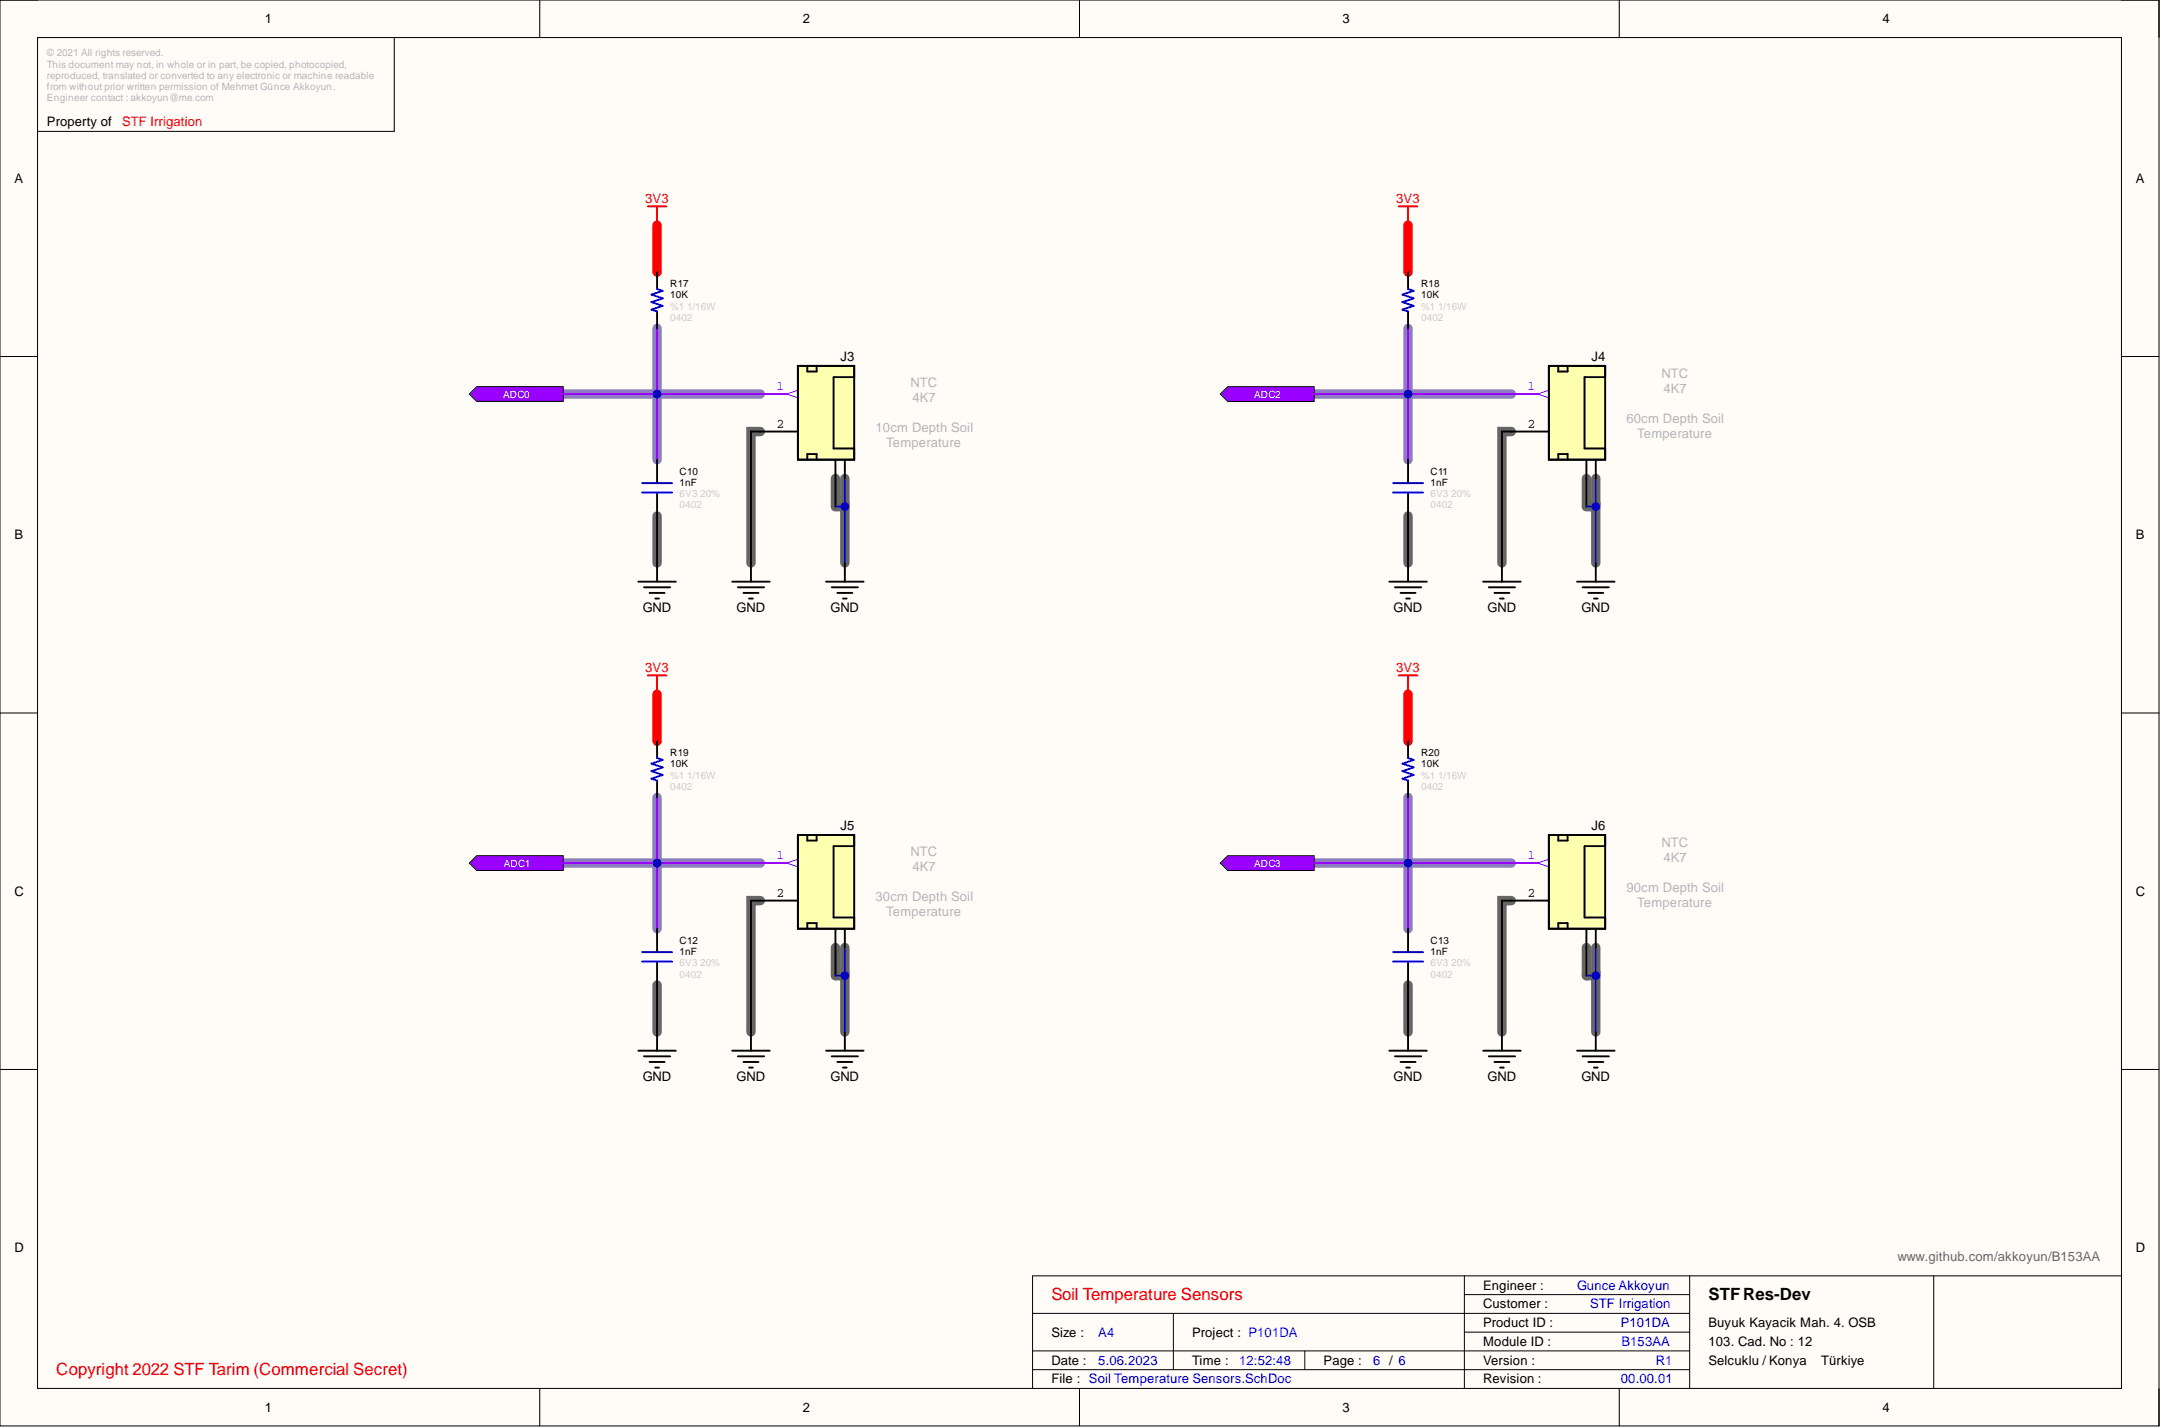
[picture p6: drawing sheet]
<svg xmlns="http://www.w3.org/2000/svg" width="292mm" height="193mm" viewBox="0 0 292 193" stroke-linecap="round" stroke-linejoin="round" font-family="sans-serif">
<defs><g id="words">
<g font-size="2.3" fill="#f00">
<text x="142.1" y="175.7">Soil Temperature Sensors</text>
<text x="7.6" y="185.8">Copyright 2022 STF Tarim (Commercial Secret)</text>
</g>
<text font-size="2.3" x="230.9" y="175.7">STFRes-Dev</text>
<g font-size="1.8">
<text x="35.8" y="3.1">1</text>
<text x="108.5" y="3.1">2</text>
<text x="181.4" y="3.1">3</text>
<text x="254.4" y="3.1">4</text>
<text x="6.3" y="17.1">Property of</text>
<text x="1.9" y="24.7">A</text>
<text x="288.7" y="24.7">A</text>
<text x="113.6" y="48.8">J3</text>
<text x="215.1" y="48.8">J4</text>
<text x="105" y="57.8">2</text>
<text x="206.5" y="57.8">2</text>
<text x="1.9" y="72.9">B</text>
<text x="288.7" y="72.9">B</text>
<text x="86.9" y="82.7">GND</text>
<text x="99.6" y="82.7">GND</text>
<text x="112.2" y="82.7">GND</text>
<text x="188.4" y="82.7">GND</text>
<text x="201.1" y="82.7">GND</text>
<text x="213.8" y="82.7">GND</text>
<text x="113.6" y="112.2">J5</text>
<text x="215.1" y="112.2">J6</text>
<text x="1.9" y="121">C</text>
<text x="105" y="121.2">2</text>
<text x="206.5" y="121.2">2</text>
<text x="288.7" y="121">C</text>
<text x="86.9" y="146.1">GND</text>
<text x="99.6" y="146.1">GND</text>
<text x="112.2" y="146.1">GND</text>
<text x="188.4" y="146.1">GND</text>
<text x="201.1" y="146.1">GND</text>
<text x="213.8" y="146.1">GND</text>
<text x="1.9" y="169.2">D</text>
<text x="288.7" y="169.2">D</text>
<text x="200.5" y="174.3">Engineer :</text>
<text x="200.5" y="176.8">Customer :</text>
<text x="200.5" y="179.3">Product ID :</text>
<text x="230.9" y="179.3">Buyuk Kayacik Mah. 4. OSB</text>
<text x="142.1" y="184.4">Date :</text>
<text x="142.1" y="180.6">Size :</text>
<text x="161.1" y="184.4">Time :</text>
<text x="161.1" y="180.6">Project : P101DA</text>
<text x="178.9" y="184.4">Page :</text>
<text x="200.5" y="181.9">Module ID :</text>
<text x="200.5" y="184.4">Version :</text>
<text x="230.9" y="181.9">103. Cad. No : 12</text>
<text x="230.9" y="184.4">Selcuklu / Konya</text>
<text x="246.2" y="184.4">Türkiye</text>
<text x="35.8" y="190.7">1</text>
<text x="108.5" y="190.7">2</text>
<text x="142.1" y="186.9">File : Soil Temperature Sensors.SchDoc</text>
<text x="181.4" y="190.7">3</text>
<text x="200.5" y="186.9">Revision :</text>
<text x="254.4" y="190.7">4</text>
</g>
<g font-size="1.8" fill="#f00">
<text x="16.5" y="17.1">STF Irrigation</text>
<text x="87.2" y="27.5">3V3</text>
<text x="188.7" y="27.5">3V3</text>
<text x="87.2" y="90.9">3V3</text>
<text x="188.7" y="90.9">3V3</text>
</g>
<g font-size="1.8" fill="#90f">
<text x="105" y="52.7">1</text>
<text x="206.5" y="52.7">1</text>
<text x="105" y="116.1">1</text>
<text x="206.5" y="116.1">1</text>
</g>
<g font-size="1.8" fill="#b7b7b7">
<text x="123.1" y="52.3">NTC</text>
<text x="224.6" y="51.1">NTC</text>
<text x="224.8" y="53.1">4K7</text>
<text x="118.3" y="58.4">10cm Depth Soil</text>
<text x="123.3" y="54.3">4K7</text>
<text x="219.8" y="57.1">60cm Depth Soil</text>
<text x="221.3" y="59.2">Temperature</text>
<text x="119.8" y="60.4">Temperature</text>
<text x="123.1" y="115.7">NTC</text>
<text x="123.3" y="117.7">4K7</text>
<text x="224.6" y="114.4">NTC</text>
<text x="224.8" y="116.5">4K7</text>
<text x="118.3" y="121.8">30cm Depth Soil</text>
<text x="119.8" y="123.8">Temperature</text>
<text x="219.8" y="120.5">90cm Depth Soil</text>
<text x="221.3" y="122.5">Temperature</text>
</g>
<text font-size="1.8" fill="#666" x="256.5" y="170.5">www.github.com/akkoyun/B153AA</text>
<g font-size="1.8" fill="#00f">
<text x="213.2" y="174.3">Gunce Akkoyun</text>
<text x="214.9" y="176.8">STF Irrigation</text>
<text x="219.1" y="179.3">P101DA</text>
<text x="148.5" y="184.4">5.06.2023</text>
<text x="148.5" y="180.6">A4</text>
<text x="167.5" y="184.4">12:52:48</text>
<text x="185.6" y="184.4">6 / 6</text>
<text x="219.2" y="181.9">B153AA</text>
<text x="223.8" y="184.4">R1</text>
<text x="219.1" y="186.9">00.00.01</text>
</g>
<g font-size="1.4" fill="#b7b7b7">
<text x="6.3" y="7.6">© 2021 All rights reserved.</text>
<text x="6.3" y="9.1">This document may not, in whole or in part, be copied, photocopied,</text>
<text x="6.3" y="10.7">reproduced, translated or converted to any electronic or machine readable</text>
<text x="6.3" y="12.2">from without prior written permission of Mehmet Günce Akkoyun.</text>
<text x="6.3" y="13.7">Engineer contact : akkoyun@me.com</text>
</g>
<g font-size="1.4" fill="#ccc">
<text x="90.6" y="41.8">%1</text>
<text x="92.9" y="41.8">1/16W</text>
<text x="192.1" y="41.8">%1</text>
<text x="194.4" y="41.8">1/16W</text>
<text x="90.6" y="43.4">0402</text>
<text x="192.1" y="43.4">0402</text>
<text x="91.9" y="68.7">0402</text>
<text x="91.9" y="67.2">6V3</text>
<text x="94.7" y="67.2">20%</text>
<text x="193.4" y="68.7">0402</text>
<text x="193.4" y="67.2">6V3</text>
<text x="196.2" y="67.2">20%</text>
<text x="90.6" y="105.2">%1</text>
<text x="90.6" y="106.7">0402</text>
<text x="92.9" y="105.2">1/16W</text>
<text x="192.1" y="105.2">%1</text>
<text x="192.1" y="106.7">0402</text>
<text x="194.4" y="105.2">1/16W</text>
<text x="91.9" y="130.6">6V3</text>
<text x="94.7" y="130.6">20%</text>
<text x="193.4" y="130.6">6V3</text>
<text x="196.2" y="130.6">20%</text>
<text x="91.9" y="132.1">0402</text>
<text x="193.4" y="132.1">0402</text>
</g>
<g font-size="1.4">
<text x="90.6" y="40.3">10K</text>
<text x="90.6" y="38.8">R17</text>
<text x="192.1" y="40.3">10K</text>
<text x="192.1" y="38.8">R18</text>
<text x="91.9" y="65.7">1nF</text>
<text x="91.9" y="64.1">C10</text>
<text x="193.4" y="65.7">1nF</text>
<text x="193.4" y="64.1">C11</text>
<text x="90.6" y="103.7">10K</text>
<text x="90.6" y="102.2">R19</text>
<text x="192.1" y="103.7">10K</text>
<text x="192.1" y="102.2">R20</text>
<text x="91.9" y="129.1">1nF</text>
<text x="91.9" y="127.5">C12</text>
<text x="193.4" y="129.1">1nF</text>
<text x="193.4" y="127.5">C13</text>
</g>
<g font-size="1.4" fill="#fff">
<text x="68" y="53.8">ADC0</text>
<text x="169.5" y="53.8">ADC2</text>
<text x="68.1" y="117.1">ADC1</text>
<text x="169.5" y="117.1">ADC3</text>
</g>
</g></defs>
<path d="M0 0h291.8v192.7h-291.8z" fill-rule="evenodd" fill="#fffcf8"/>
<path d="M0 0h291.8v192.7h-291.8z" fill="none" stroke="#000" stroke-width=".14"/>
<path d="M5.1 5.1h281.7v182.5h-281.7z" fill-rule="evenodd" fill="#fffcf8"/>
<g fill="none" stroke="#000" stroke-width=".14">
<path d="M0 0h5.1M5.1 5.1h281.7v182.5h-281.7zM53.3 5.1v12.7h-48.2M73 0v5.1M145.9 0v5.1M218.9 0v5.1M286.8 0h5v5.1M0 48.2h5.1M286.8 48.2h5M0 96.3h5.1M286.8 96.3h5M0 144.5h5.1"/>
<path d="M286.8 144.5h5M139.6 177.5h88.8M158.6 177.5v7.6M197.9 174.9h30.5M197.9 172.4v15.2M228.4 172.4v15.2M261.4 172.4v15.2M286.8 172.4h-147.2v15.2M73 187.6v5.1M139.6 182.6h88.8M139.6 185.1h88.8M145.9 187.6v5.1"/>
<path d="M176.4 182.6v2.5M197.9 180h30.5M218.9 187.6v5.1M291.8 187.6v5.1"/>
</g>
<g fill="none" stroke="#666" stroke-width="1.3">
<path d="M102.8 58.3h-1.3v17.8M204.3 58.3h-1.3v17.8M88.8 69.7v6.4M112.9 64.7v3.8h1.3v7.6M114.2 64.7v3.8M190.3 69.7v6.4M214.4 64.7v3.8h1.3v7.6M215.7 64.7v3.8M88.8 133.1v6.3M102.8 121.7h-1.3v17.7M112.9 128v3.8h1.3v7.6M114.2 128v3.8"/>
<path d="M190.3 133.1v6.3M204.3 121.7h-1.3v17.7M214.4 128v3.8h1.3v7.6M215.7 128v3.8"/>
</g>
<path d="M88.8 30.4v6.4M190.3 30.4v6.4M88.8 93.8v6.4M190.3 93.8v6.4" fill="none" stroke="#f00" stroke-width="1.3"/>
<path d="M76.1 53.2h26.7M88.8 44.4v17.7M177.6 53.2h26.7M190.3 44.4v17.7M76.1 116.6h26.7M88.8 107.8v17.7M177.6 116.6h26.7M190.3 107.8v17.7" fill="none" stroke="#8e7cc3" stroke-width="1.3"/>
<path d="M63.4 53.2l1-1h11.7v2h-11.7z" fill-rule="evenodd" fill="#90f"/>
<path d="M63.4 53.2l1-1h11.7v2h-11.7z" fill="none" stroke="#000" stroke-width=".14"/>
<path d="M99 78.6h5M99.7 79.4h3.6M101.5 76.1v2.5M100.5 80.1h2M101.3 80.9h.5" fill="none" stroke="#000" stroke-width=".25"/>
<path d="M87.5 27.9h2.6M88.8 27.9v2.5" fill="none" stroke="#f00" stroke-width=".25"/>
<path d="M63.4 116.6l1-1h11.7v2h-11.7z" fill-rule="evenodd" fill="#90f"/>
<path d="M63.4 116.6l1-1h11.7v2h-11.7z" fill="none" stroke="#000" stroke-width=".14"/>
<g fill="none" stroke="#000" stroke-width=".25">
<path d="M86.3 78.6h5.1M87 79.4h3.6M88.8 76.1v2.5M111.7 78.6h5M112.4 79.4h3.6M114.2 76.1v2.5M187.8 78.6h5.1M188.5 79.4h3.6M190.3 76.1v2.5M200.5 78.6h5.1M201.2 79.4h3.6M203 76.1v2.5"/>
<path d="M213.2 78.6h5M213.9 79.4h3.6M215.7 76.1v2.5M87.8 80.1h2M88.6 80.9h.5M113.2 80.1h2M113.9 80.9h.5M189.3 80.1h2M190.1 80.9h.5M202 80.1h2M202.8 80.9h.5M214.7 80.1h2"/>
<path d="M215.4 80.9h.6M88.8 139.4v2.6M101.5 139.4v2.6M114.2 139.4v2.6M190.3 139.4v2.6M203 139.4v2.6M215.7 139.4v2.6M86.3 142h5.1M87 142.7h3.6M87.8 143.5h2M88.6 144.3h.5M99 142h5"/>
<path d="M99.7 142.7h3.6M100.5 143.5h2M101.3 144.3h.5M111.7 142h5M112.4 142.7h3.6M113.2 143.5h2M113.9 144.3h.5M187.8 142h5.1M188.5 142.7h3.6M189.3 143.5h2M190.1 144.3h.5M200.5 142h5.1"/>
<path d="M201.2 142.7h3.6M202 143.5h2M202.8 144.3h.5M213.2 142h5M213.9 142.7h3.6M214.7 143.5h2M215.4 144.3h.6"/>
</g>
<path d="M189.1 27.9h2.5M190.3 27.9v2.5M87.5 91.3h2.6M88.8 91.3v2.5M189.1 91.3h2.5M190.3 91.3v2.5" fill="none" stroke="#f00" stroke-width=".25"/>
<path d="M164.9 53.2l1.1-.9h11.6v2h-11.6z" fill-rule="evenodd" fill="#90f"/>
<path d="M164.9 53.2l1.1-.9h11.6v2h-11.6z" fill="none" stroke="#000" stroke-width=".14"/>
<path d="M164.9 116.6l1.1-1h11.6v2h-11.6z" fill-rule="evenodd" fill="#90f"/>
<path d="M164.9 116.6l1.1-1h11.6v2h-11.6z" fill="none" stroke="#000" stroke-width=".14"/>
<path d="M102.8 58.3h-1.3v17.8M88.8 69.7v6.4" fill="none" stroke="#000" stroke-width=".25"/>
<path d="M88.8 30.4v6.4" fill="none" stroke="#f00" stroke-width=".25"/>
<path d="M88.8 53.2v8.9" fill="none" stroke="#90f" stroke-width=".25"/>
<circle cx="88.8" cy="53.2" r=".51" fill="#000080"/>
<circle cx="88.8" cy="53.2" r=".51" fill="none" stroke="#000080" stroke-width=".14"/>
<path d="M76.1 53.2h26.7" fill="none" stroke="#90f" stroke-width=".25"/>
<circle cx="88.8" cy="53.2" r=".51" fill="#000080"/>
<circle cx="88.8" cy="53.2" r=".51" fill="none" stroke="#000080" stroke-width=".14"/>
<path d="M88.8 44.4v8.8" fill="none" stroke="#90f" stroke-width=".25"/>
<circle cx="88.8" cy="53.2" r=".51" fill="#000080"/>
<circle cx="88.8" cy="53.2" r=".51" fill="none" stroke="#000080" stroke-width=".14"/>
<path d="M112.9 64.7v3.8" fill="none" stroke="#000" stroke-width=".25"/>
<path d="M112.9 68.5h1.3v7.6" fill="none" stroke="#000080" stroke-width=".25"/>
<circle cx="114.2" cy="68.5" r=".51" fill="#000080"/>
<circle cx="114.2" cy="68.5" r=".51" fill="none" stroke="#000080" stroke-width=".14"/>
<path d="M114.2 64.7v3.8" fill="none" stroke="#000080" stroke-width=".25"/>
<circle cx="114.2" cy="68.5" r=".51" fill="#000080"/>
<circle cx="114.2" cy="68.5" r=".51" fill="none" stroke="#000080" stroke-width=".14"/>
<path d="M88.8 133.1v6.3M102.8 121.7h-1.3v17.7" fill="none" stroke="#000" stroke-width=".25"/>
<path d="M88.8 93.8v6.4" fill="none" stroke="#f00" stroke-width=".25"/>
<path d="M88.8 116.6v8.9" fill="none" stroke="#90f" stroke-width=".25"/>
<circle cx="88.8" cy="116.6" r=".51" fill="#000080"/>
<circle cx="88.8" cy="116.6" r=".51" fill="none" stroke="#000080" stroke-width=".14"/>
<path d="M76.1 116.6h26.7" fill="none" stroke="#90f" stroke-width=".25"/>
<circle cx="88.8" cy="116.6" r=".51" fill="#000080"/>
<circle cx="88.8" cy="116.6" r=".51" fill="none" stroke="#000080" stroke-width=".14"/>
<path d="M88.8 107.8v8.8" fill="none" stroke="#90f" stroke-width=".25"/>
<circle cx="88.8" cy="116.6" r=".51" fill="#000080"/>
<circle cx="88.8" cy="116.6" r=".51" fill="none" stroke="#000080" stroke-width=".14"/>
<path d="M112.9 128v3.8" fill="none" stroke="#000" stroke-width=".25"/>
<path d="M112.9 131.8h1.3v7.6" fill="none" stroke="#000080" stroke-width=".25"/>
<circle cx="114.2" cy="131.8" r=".51" fill="#000080"/>
<circle cx="114.2" cy="131.8" r=".51" fill="none" stroke="#000080" stroke-width=".14"/>
<path d="M114.2 128v3.8" fill="none" stroke="#000080" stroke-width=".25"/>
<circle cx="114.2" cy="131.8" r=".51" fill="#000080"/>
<circle cx="114.2" cy="131.8" r=".51" fill="none" stroke="#000080" stroke-width=".14"/>
<path d="M204.3 58.3h-1.3v17.8M190.3 69.7v6.4" fill="none" stroke="#000" stroke-width=".25"/>
<path d="M190.3 30.4v6.4" fill="none" stroke="#f00" stroke-width=".25"/>
<path d="M190.3 53.2v8.9" fill="none" stroke="#90f" stroke-width=".25"/>
<circle cx="190.3" cy="53.2" r=".51" fill="#000080"/>
<circle cx="190.3" cy="53.2" r=".51" fill="none" stroke="#000080" stroke-width=".14"/>
<path d="M177.6 53.2h26.7" fill="none" stroke="#90f" stroke-width=".25"/>
<circle cx="190.3" cy="53.2" r=".51" fill="#000080"/>
<circle cx="190.3" cy="53.2" r=".51" fill="none" stroke="#000080" stroke-width=".14"/>
<path d="M190.3 44.4v8.8" fill="none" stroke="#90f" stroke-width=".25"/>
<circle cx="190.3" cy="53.2" r=".51" fill="#000080"/>
<circle cx="190.3" cy="53.2" r=".51" fill="none" stroke="#000080" stroke-width=".14"/>
<path d="M214.4 64.7v3.8" fill="none" stroke="#000" stroke-width=".25"/>
<path d="M214.4 68.5h1.3v7.6" fill="none" stroke="#000080" stroke-width=".25"/>
<circle cx="215.7" cy="68.5" r=".51" fill="#000080"/>
<circle cx="215.7" cy="68.5" r=".51" fill="none" stroke="#000080" stroke-width=".14"/>
<path d="M215.7 64.7v3.8" fill="none" stroke="#000080" stroke-width=".25"/>
<circle cx="215.7" cy="68.5" r=".51" fill="#000080"/>
<circle cx="215.7" cy="68.5" r=".51" fill="none" stroke="#000080" stroke-width=".14"/>
<path d="M190.3 133.1v6.3M204.3 121.7h-1.3v17.7" fill="none" stroke="#000" stroke-width=".25"/>
<path d="M190.3 93.8v6.4" fill="none" stroke="#f00" stroke-width=".25"/>
<path d="M190.3 116.6v8.9" fill="none" stroke="#90f" stroke-width=".25"/>
<circle cx="190.3" cy="116.6" r=".51" fill="#000080"/>
<circle cx="190.3" cy="116.6" r=".51" fill="none" stroke="#000080" stroke-width=".14"/>
<path d="M177.6 116.6h26.7" fill="none" stroke="#90f" stroke-width=".25"/>
<circle cx="190.3" cy="116.6" r=".51" fill="#000080"/>
<circle cx="190.3" cy="116.6" r=".51" fill="none" stroke="#000080" stroke-width=".14"/>
<path d="M190.3 107.8v8.8" fill="none" stroke="#90f" stroke-width=".25"/>
<circle cx="190.3" cy="116.6" r=".51" fill="#000080"/>
<circle cx="190.3" cy="116.6" r=".51" fill="none" stroke="#000080" stroke-width=".14"/>
<path d="M214.4 128v3.8" fill="none" stroke="#000" stroke-width=".25"/>
<path d="M214.4 131.8h1.3v7.6" fill="none" stroke="#000080" stroke-width=".25"/>
<circle cx="215.7" cy="131.8" r=".51" fill="#000080"/>
<circle cx="215.7" cy="131.8" r=".51" fill="none" stroke="#000080" stroke-width=".14"/>
<path d="M215.7 128v3.8" fill="none" stroke="#000080" stroke-width=".25"/>
<circle cx="215.7" cy="131.8" r=".51" fill="#000080"/>
<circle cx="215.7" cy="131.8" r=".51" fill="none" stroke="#000080" stroke-width=".14"/>
<g fill="none" stroke="#000" stroke-width=".25">
<path d="M88.8 36.8v2.2M190.3 36.8v2.2M88.8 42.1v2.3M190.3 42.1v2.3M88.8 62.1v3.1M88.8 66.7v3M112.9 62.1v2.6M114.2 62.1v2.6M190.3 62.1v3.1M190.3 66.7v3M88.8 100.2v2.2M88.8 105.5v2.3"/>
<path d="M190.3 100.2v2.2M190.3 105.5v2.3M88.8 125.5v3M88.8 130.1v3M190.3 125.5v3M190.3 130.1v3"/>
</g>
<path d="M88.8 39l.8 .3-1.5 .5 1.5 .5-1.5 .5 1.5 .5-1.5 .5 .7 .3M190.3 39l.8 .3-1.5 .5 1.5 .5-1.5 .5 1.5 .5-1.5 .5 .7 .3M86.8 65.3h4M86.8 66.6h4M188.3 65.3h4.1M188.3 66.6h4.1M88.8 102.4l.8 .3-1.5 .5 1.5 .5-1.5 .5 1.5 .5-1.5 .5 .7 .3M190.3 102.4l.8 .3-1.5 .5 1.5 .5-1.5 .5 1.5 .5-1.5 .5 .7 .3M86.8 128.7h4M86.8 129.9h4M188.3 128.7h4.1M188.3 129.9h4.1" fill="none" stroke="#00f" stroke-width=".25"/>
<path d="M107.9 49.4h7.6v12.7h-7.6z" fill-rule="evenodd" fill="#ffffb0"/>
<path d="M107.9 49.4h7.6v12.7h-7.6z" fill="none" stroke="#000" stroke-width=".25"/>
<path d="M102.8 53.2h5.1" fill="none" stroke="#90f" stroke-width=".25"/>
<path d="M106.3 53.2l1.6-.5v1.1z" fill="#f8fcff"/>
<path d="M106.3 53.2l1.6-.5v1.1z" fill="none" stroke="#90f" stroke-width=".14"/>
<path d="M102.8 58.3h5.1M107.9 49.4h7.6v1.6h-2.8v9.6h2.8v1.5h-7.6zM109.1 49.4v.8h1.3v-.8M109.1 62.1v-.7h1.3v.7M112.9 125.5v2.5M114.2 125.5v2.5" fill="none" stroke="#000" stroke-width=".25"/>
<path d="M107.9 112.8h7.6v12.7h-7.6z" fill-rule="evenodd" fill="#ffffb0"/>
<path d="M107.9 112.8h7.6v12.7h-7.6z" fill="none" stroke="#000" stroke-width=".25"/>
<path d="M102.8 116.6h5.1" fill="none" stroke="#90f" stroke-width=".25"/>
<path d="M106.3 116.6l1.6-.5v1z" fill="#f8fcff"/>
<path d="M106.3 116.6l1.6-.5v1z" fill="none" stroke="#90f" stroke-width=".14"/>
<path d="M107.9 112.8h7.6v1.5h-2.8v9.7h2.8v1.5h-7.6zM109.1 112.8v.8h1.3v-.8M102.8 121.7h5.1M109.1 125.5v-.8h1.3v.8M214.4 125.5v2.5M215.7 125.5v2.5" fill="none" stroke="#000" stroke-width=".25"/>
<path d="M209.4 112.8h7.6v12.7h-7.6z" fill-rule="evenodd" fill="#ffffb0"/>
<path d="M209.4 112.8h7.6v12.7h-7.6z" fill="none" stroke="#000" stroke-width=".25"/>
<path d="M204.3 116.6h5.1" fill="none" stroke="#90f" stroke-width=".25"/>
<path d="M207.8 116.6l1.6-.5v1z" fill="#f8fcff"/>
<path d="M207.8 116.6l1.6-.5v1z" fill="none" stroke="#90f" stroke-width=".14"/>
<path d="M214.4 62.1v2.6M215.7 62.1v2.6M209.4 112.8h7.6v1.5h-2.8v9.7h2.8v1.5h-7.6zM210.6 112.8v.8h1.3v-.8M204.3 121.7h5.1M210.6 125.5v-.8h1.3v.8" fill="none" stroke="#000" stroke-width=".25"/>
<path d="M209.4 49.4h7.6v12.7h-7.6z" fill-rule="evenodd" fill="#ffffb0"/>
<path d="M209.4 49.4h7.6v12.7h-7.6z" fill="none" stroke="#000" stroke-width=".25"/>
<path d="M204.3 53.2h5.1" fill="none" stroke="#90f" stroke-width=".25"/>
<path d="M207.8 53.2l1.6-.5v1.1z" fill="#f8fcff"/>
<path d="M207.8 53.2l1.6-.5v1.1z" fill="none" stroke="#90f" stroke-width=".14"/>
<path d="M204.3 58.3h5.1M209.4 49.4h7.6v1.6h-2.8v9.6h2.8v1.5h-7.6zM210.6 49.4v.8h1.3v-.8M210.6 62.1v-.7h1.3v.7" fill="none" stroke="#000" stroke-width=".25"/>
<use href="#words"/>
</svg>
